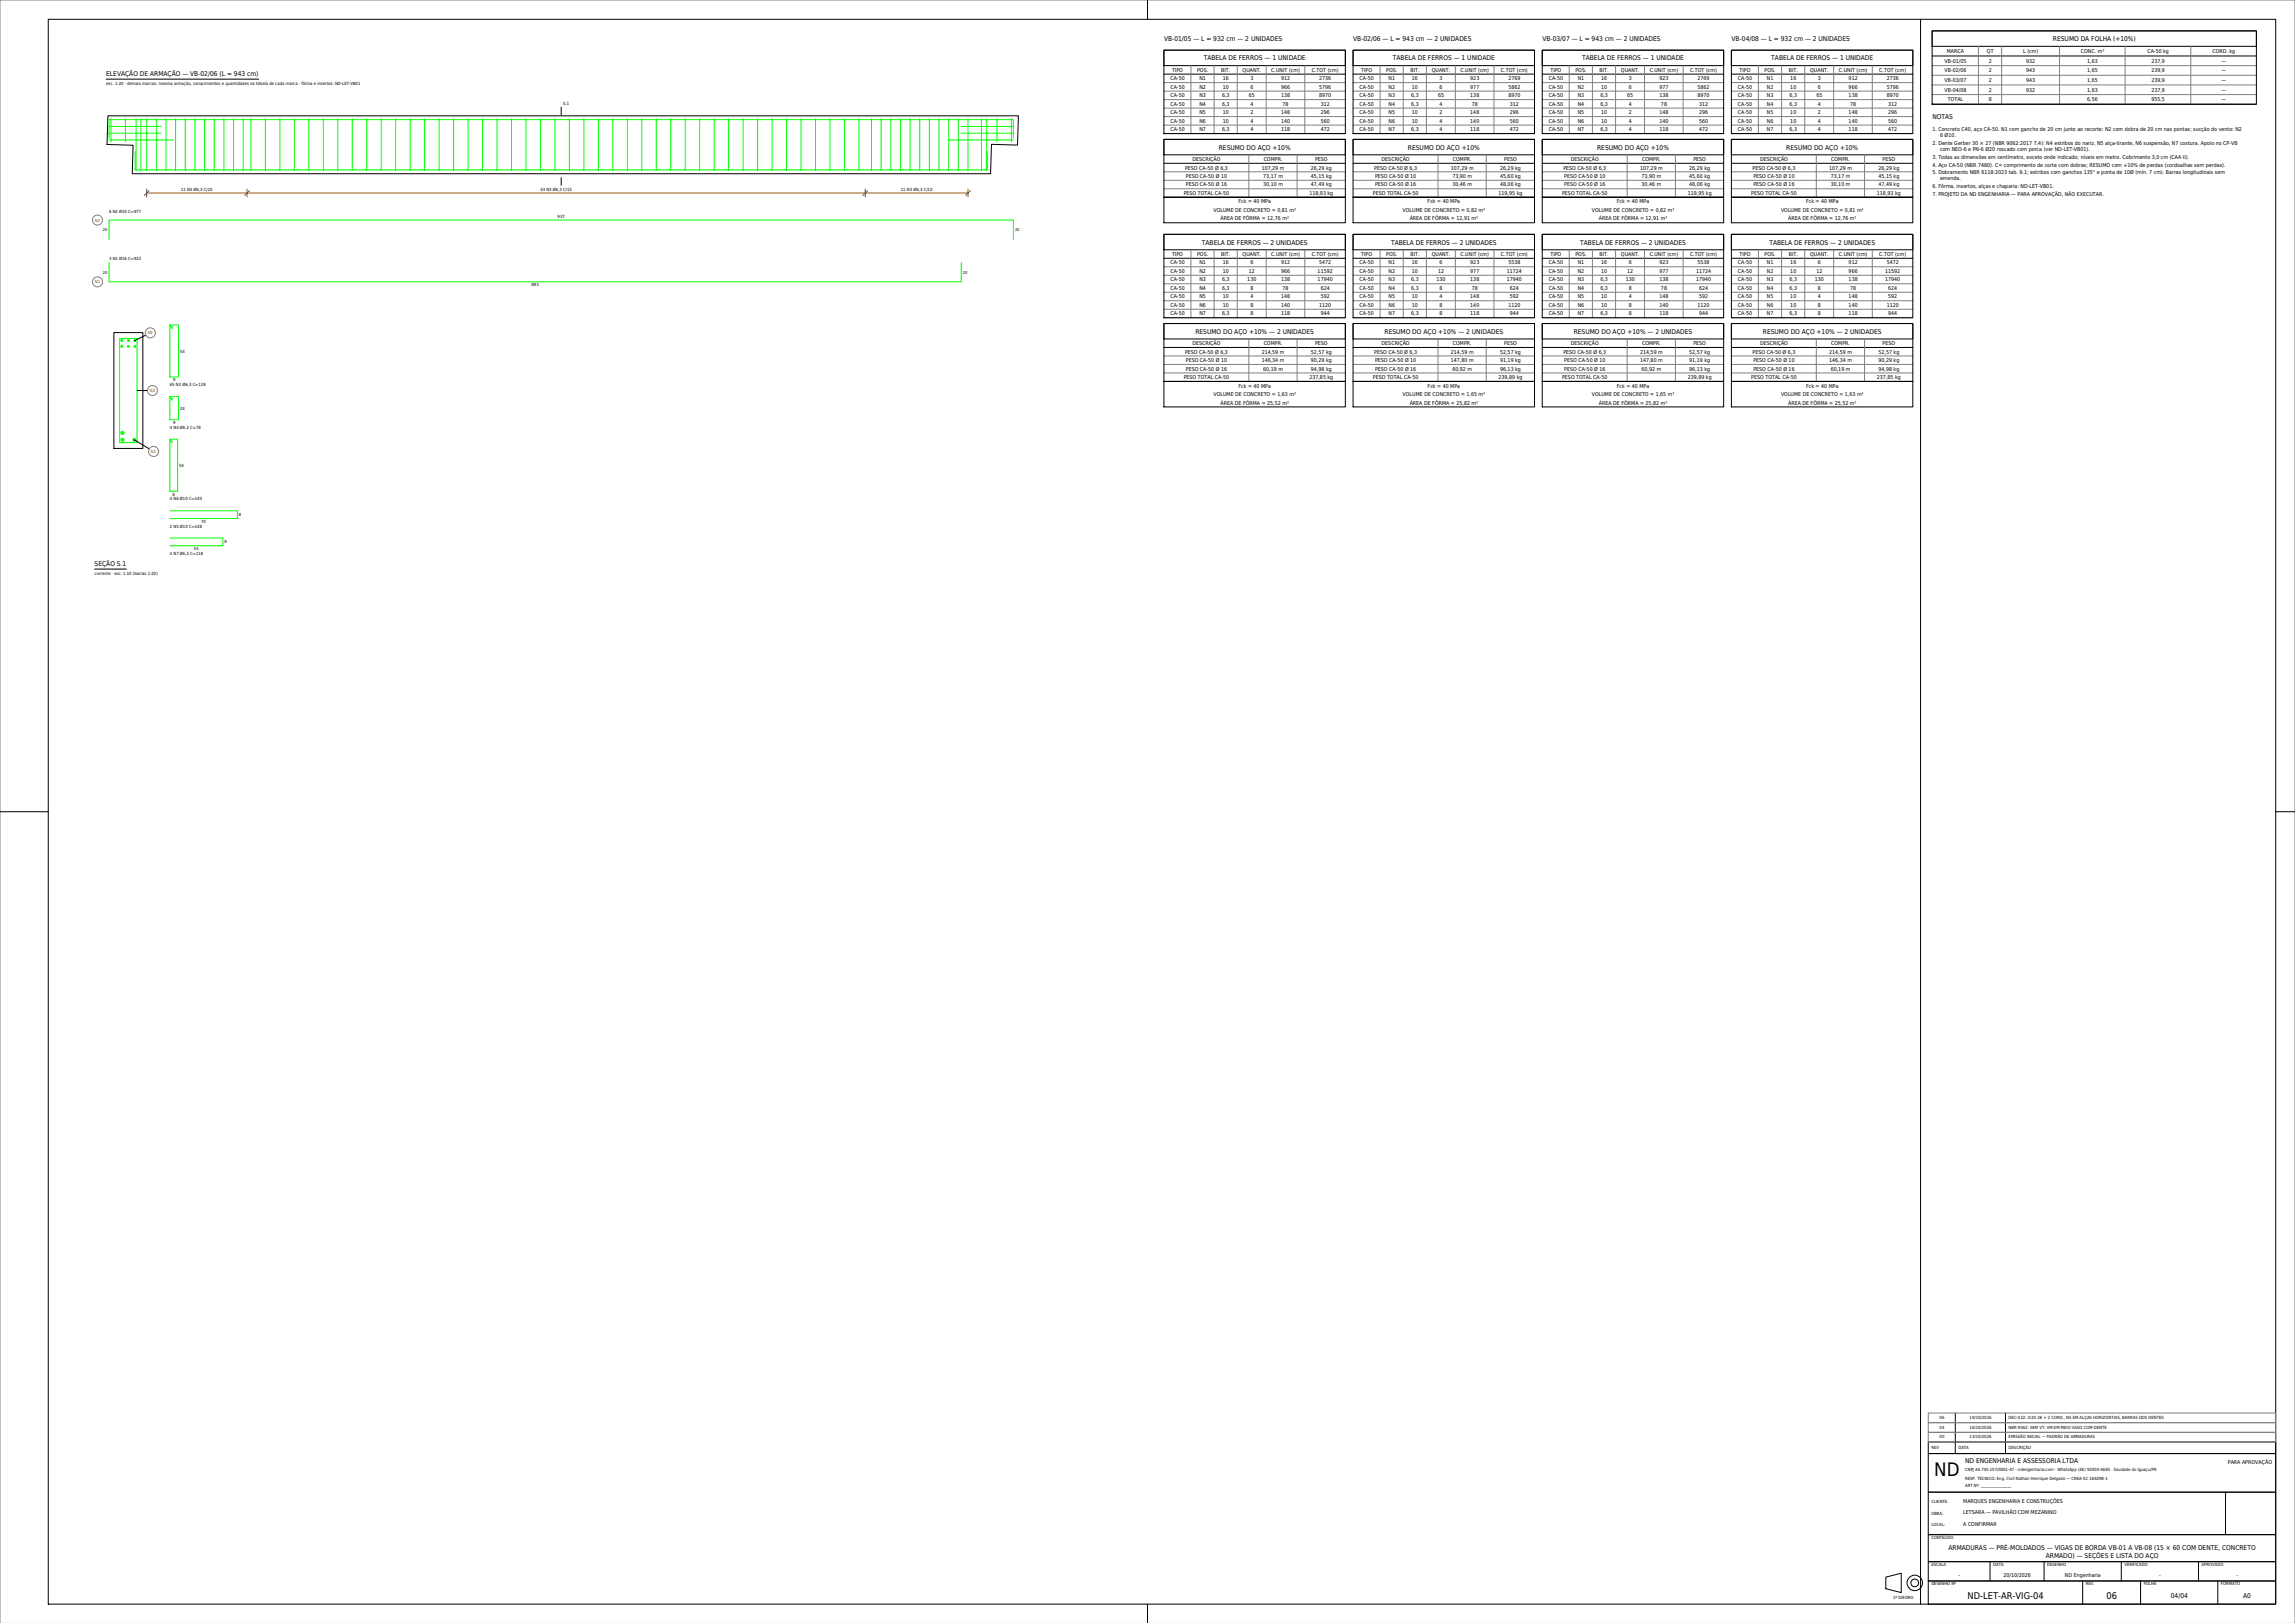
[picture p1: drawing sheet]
<svg xmlns="http://www.w3.org/2000/svg" width="1189mm" height="841mm" viewBox="0 0 1189 841" stroke-linecap="round" stroke-linejoin="round" font-family="sans-serif">
<defs><g id="words">
<text font-size="9.6" x="1002" y="765">ND</text>
<g font-size="4.8">
<text x="1019" y="828">ND-LET-AR-VIG-04</text>
<text x="1091" y="828">06</text>
</g>
<g font-size="3.4">
<text x="603" y="21">VB-01/05 — L = 932 cm — 2 UNIDADES</text>
<text x="701" y="21">VB-02/06 — L = 943 cm — 2 UNIDADES</text>
<text x="799" y="21">VB-03/07 — L = 943 cm — 2 UNIDADES</text>
<text x="897" y="21">VB-04/08 — L = 932 cm — 2 UNIDADES</text>
<text x="1063" y="21">RESUMO DA FOLHA (+10%)</text>
<text x="624" y="31">TABELA DE FERROS — 1 UNIDADE</text>
<text x="722" y="31">TABELA DE FERROS — 1 UNIDADE</text>
<text x="820" y="31">TABELA DE FERROS — 1 UNIDADE</text>
<text x="918" y="31">TABELA DE FERROS — 1 UNIDADE</text>
<text x="55" y="39">ELEVAÇÃO DE ARMAÇÃO — VB-02/06 (L = 943 cm)</text>
<text x="1001" y="62">NOTAS</text>
<text x="631" y="77">RESUMO DO AÇO +10%</text>
<text x="729" y="77">RESUMO DO AÇO +10%</text>
<text x="827" y="77">RESUMO DO AÇO +10%</text>
<text x="925" y="77">RESUMO DO AÇO +10%</text>
<text x="623" y="127">TABELA DE FERROS — 2 UNIDADES</text>
<text x="721" y="127">TABELA DE FERROS — 2 UNIDADES</text>
<text x="819" y="127">TABELA DE FERROS — 2 UNIDADES</text>
<text x="917" y="127">TABELA DE FERROS — 2 UNIDADES</text>
<text x="619" y="173">RESUMO DO AÇO +10% — 2 UNIDADES</text>
<text x="717" y="173">RESUMO DO AÇO +10% — 2 UNIDADES</text>
<text x="815" y="173">RESUMO DO AÇO +10% — 2 UNIDADES</text>
<text x="913" y="173">RESUMO DO AÇO +10% — 2 UNIDADES</text>
<text x="49" y="293">SEÇÃO S.1</text>
<text x="1018" y="758">ND ENGENHARIA E ASSESSORIA LTDA</text>
<text x="1009" y="803">ARMADURAS — PRÉ-MOLDADOS — VIGAS DE BORDA VB-01 A VB-08 (15 × 60 COM DENTE, CONCRETO</text>
<text x="1060" y="807">ARMADO) — SEÇÕES E LISTA DO AÇO</text>
<text x="1125" y="828">04/04</text>
<text x="1162" y="828">A0</text>
</g>
<g font-size="2.7">
<text x="1009" y="27">MARCA</text>
<text x="1029" y="27">QT</text>
<text x="1048" y="27">L (cm)</text>
<text x="1078" y="27">CONC. m³</text>
<text x="1112" y="27">CA-50 kg</text>
<text x="1146" y="27">CORD. kg</text>
<text x="1007" y="32">VB-01/05</text>
<text x="1030" y="32">2</text>
<text x="1050" y="32">932</text>
<text x="1081" y="32">1,63</text>
<text x="1114" y="32">237,9</text>
<text x="1151" y="32">—</text>
<text x="606" y="42">CA-50</text>
<text x="607" y="37">TIPO</text>
<text x="620" y="37">POS.</text>
<text x="621" y="42">N1</text>
<text x="633" y="37">BIT.</text>
<text x="633" y="42">16</text>
<text x="644" y="37">QUANT.</text>
<text x="648" y="42">3</text>
<text x="659" y="37">C.UNIT (cm)</text>
<text x="664" y="42">912</text>
<text x="680" y="37">C.TOT (cm)</text>
<text x="683" y="42">2736</text>
<text x="704" y="42">CA-50</text>
<text x="705" y="37">TIPO</text>
<text x="718" y="37">POS.</text>
<text x="719" y="42">N1</text>
<text x="731" y="37">BIT.</text>
<text x="731" y="42">16</text>
<text x="742" y="37">QUANT.</text>
<text x="746" y="42">3</text>
<text x="757" y="37">C.UNIT (cm)</text>
<text x="762" y="42">923</text>
<text x="778" y="37">C.TOT (cm)</text>
<text x="781" y="42">2769</text>
<text x="802" y="42">CA-50</text>
<text x="803" y="37">TIPO</text>
<text x="816" y="37">POS.</text>
<text x="817" y="42">N1</text>
<text x="829" y="37">BIT.</text>
<text x="829" y="42">16</text>
<text x="840" y="37">QUANT.</text>
<text x="844" y="42">3</text>
<text x="855" y="37">C.UNIT (cm)</text>
<text x="860" y="42">923</text>
<text x="876" y="37">C.TOT (cm)</text>
<text x="879" y="42">2769</text>
<text x="900" y="42">CA-50</text>
<text x="901" y="37">TIPO</text>
<text x="914" y="37">POS.</text>
<text x="915" y="42">N1</text>
<text x="927" y="37">BIT.</text>
<text x="927" y="42">16</text>
<text x="938" y="37">QUANT.</text>
<text x="942" y="42">3</text>
<text x="953" y="37">C.UNIT (cm)</text>
<text x="958" y="42">912</text>
<text x="974" y="37">C.TOT (cm)</text>
<text x="977" y="42">2736</text>
<text x="1007" y="38">VB-02/06</text>
<text x="1030" y="38">2</text>
<text x="1050" y="38">943</text>
<text x="1081" y="38">1,65</text>
<text x="1114" y="38">239,9</text>
<text x="1151" y="38">—</text>
<text x="606" y="46">CA-50</text>
<text x="621" y="46">N2</text>
<text x="633" y="46">10</text>
<text x="648" y="46">6</text>
<text x="664" y="46">966</text>
<text x="683" y="46">5796</text>
<text x="704" y="46">CA-50</text>
<text x="719" y="46">N2</text>
<text x="731" y="46">10</text>
<text x="746" y="46">6</text>
<text x="762" y="46">977</text>
<text x="781" y="46">5862</text>
<text x="802" y="46">CA-50</text>
<text x="817" y="46">N2</text>
<text x="829" y="46">10</text>
<text x="844" y="46">6</text>
<text x="860" y="46">977</text>
<text x="879" y="46">5862</text>
<text x="900" y="46">CA-50</text>
<text x="915" y="46">N2</text>
<text x="927" y="46">10</text>
<text x="942" y="46">6</text>
<text x="958" y="46">966</text>
<text x="977" y="46">5796</text>
<text x="1007" y="42">VB-03/07</text>
<text x="1007" y="48">VB-04/08</text>
<text x="1030" y="42">2</text>
<text x="1030" y="48">2</text>
<text x="1050" y="42">943</text>
<text x="1050" y="48">932</text>
<text x="1081" y="42">1,65</text>
<text x="1081" y="48">1,63</text>
<text x="1114" y="42">239,9</text>
<text x="1114" y="48">237,9</text>
<text x="1151" y="42">—</text>
<text x="1151" y="48">—</text>
<text x="606" y="50">CA-50</text>
<text x="621" y="50">N3</text>
<text x="633" y="50">6,3</text>
<text x="647" y="50">65</text>
<text x="664" y="50">138</text>
<text x="683" y="50">8970</text>
<text x="704" y="50">CA-50</text>
<text x="719" y="50">N3</text>
<text x="731" y="50">6,3</text>
<text x="745" y="50">65</text>
<text x="762" y="50">138</text>
<text x="781" y="50">8970</text>
<text x="802" y="50">CA-50</text>
<text x="817" y="50">N3</text>
<text x="829" y="50">6,3</text>
<text x="843" y="50">65</text>
<text x="860" y="50">138</text>
<text x="879" y="50">8970</text>
<text x="900" y="50">CA-50</text>
<text x="915" y="50">N3</text>
<text x="927" y="50">6,3</text>
<text x="941" y="50">65</text>
<text x="958" y="50">138</text>
<text x="977" y="50">8970</text>
<text x="1009" y="52">TOTAL</text>
<text x="1030" y="52">8</text>
<text x="1081" y="52">6,56</text>
<text x="1114" y="52">955,5</text>
<text x="1151" y="52">—</text>
<text x="606" y="55">CA-50</text>
<text x="606" y="59">CA-50</text>
<text x="621" y="55">N4</text>
<text x="621" y="59">N5</text>
<text x="633" y="55">6,3</text>
<text x="633" y="59">10</text>
<text x="648" y="55">4</text>
<text x="648" y="59">2</text>
<text x="664" y="59">148</text>
<text x="664" y="55">78</text>
<text x="684" y="55">312</text>
<text x="684" y="59">296</text>
<text x="704" y="55">CA-50</text>
<text x="704" y="59">CA-50</text>
<text x="719" y="55">N4</text>
<text x="719" y="59">N5</text>
<text x="731" y="55">6,3</text>
<text x="731" y="59">10</text>
<text x="746" y="55">4</text>
<text x="746" y="59">2</text>
<text x="762" y="59">148</text>
<text x="762" y="55">78</text>
<text x="782" y="55">312</text>
<text x="782" y="59">296</text>
<text x="802" y="55">CA-50</text>
<text x="802" y="59">CA-50</text>
<text x="817" y="55">N4</text>
<text x="817" y="59">N5</text>
<text x="829" y="55">6,3</text>
<text x="829" y="59">10</text>
<text x="844" y="55">4</text>
<text x="844" y="59">2</text>
<text x="860" y="59">148</text>
<text x="860" y="55">78</text>
<text x="880" y="55">312</text>
<text x="880" y="59">296</text>
<text x="900" y="55">CA-50</text>
<text x="900" y="59">CA-50</text>
<text x="915" y="55">N4</text>
<text x="915" y="59">N5</text>
<text x="927" y="55">6,3</text>
<text x="927" y="59">10</text>
<text x="942" y="55">4</text>
<text x="942" y="59">2</text>
<text x="958" y="59">148</text>
<text x="958" y="55">78</text>
<text x="978" y="55">312</text>
<text x="978" y="59">296</text>
<text x="606" y="64">CA-50</text>
<text x="621" y="64">N6</text>
<text x="633" y="64">10</text>
<text x="648" y="64">4</text>
<text x="664" y="64">140</text>
<text x="684" y="64">560</text>
<text x="704" y="64">CA-50</text>
<text x="719" y="64">N6</text>
<text x="731" y="64">10</text>
<text x="746" y="64">4</text>
<text x="762" y="64">140</text>
<text x="782" y="64">560</text>
<text x="802" y="64">CA-50</text>
<text x="817" y="64">N6</text>
<text x="829" y="64">10</text>
<text x="844" y="64">4</text>
<text x="860" y="64">140</text>
<text x="880" y="64">560</text>
<text x="900" y="64">CA-50</text>
<text x="915" y="64">N6</text>
<text x="927" y="64">10</text>
<text x="942" y="64">4</text>
<text x="958" y="64">140</text>
<text x="978" y="64">560</text>
<text x="606" y="68">CA-50</text>
<text x="621" y="68">N7</text>
<text x="633" y="68">6,3</text>
<text x="648" y="68">4</text>
<text x="664" y="68">118</text>
<text x="684" y="68">472</text>
<text x="704" y="68">CA-50</text>
<text x="719" y="68">N7</text>
<text x="731" y="68">6,3</text>
<text x="746" y="68">4</text>
<text x="762" y="68">118</text>
<text x="782" y="68">472</text>
<text x="802" y="68">CA-50</text>
<text x="817" y="68">N7</text>
<text x="829" y="68">6,3</text>
<text x="844" y="68">4</text>
<text x="860" y="68">118</text>
<text x="880" y="68">472</text>
<text x="900" y="68">CA-50</text>
<text x="915" y="68">N7</text>
<text x="927" y="68">6,3</text>
<text x="942" y="68">4</text>
<text x="958" y="68">118</text>
<text x="978" y="68">472</text>
<text x="1001" y="68">1. Concreto C40, aço CA-50. N1 com gancho de 20 cm junto ao recorte; N2 com dobra de 20 cm nas pontas; sucção do vento: N2</text>
<text x="1005" y="71">6 Ø10.</text>
<text x="1001" y="75">2. Dente Gerber 30 × 27 (NBR 9062:2017 7.4): N4 estribos do nariz, N5 alça-tirante, N6 suspensão, N7 costura. Apoio no CP-VB</text>
<text x="618" y="83">DESCRIÇÃO</text>
<text x="655" y="83">COMPR.</text>
<text x="681" y="83">PESO</text>
<text x="716" y="83">DESCRIÇÃO</text>
<text x="753" y="83">COMPR.</text>
<text x="779" y="83">PESO</text>
<text x="814" y="83">DESCRIÇÃO</text>
<text x="851" y="83">COMPR.</text>
<text x="877" y="83">PESO</text>
<text x="912" y="83">DESCRIÇÃO</text>
<text x="949" y="83">COMPR.</text>
<text x="975" y="83">PESO</text>
<text x="1001" y="82">3. Todas as dimensões em centímetro, exceto onde indicado; níveis em metro. Cobrimento 3,0 cm (CAA II).</text>
<text x="1005" y="78">com NEO-6 e PN-6 Ø20 roscado com porca (ver ND-LET-VB01).</text>
<text x="614" y="88">PESO CA-50 Ø 6,3</text>
<text x="654" y="88">107,29 m</text>
<text x="679" y="88">26,29 kg</text>
<text x="712" y="88">PESO CA-50 Ø 6,3</text>
<text x="752" y="88">107,29 m</text>
<text x="777" y="88">26,29 kg</text>
<text x="810" y="88">PESO CA-50 Ø 6,3</text>
<text x="850" y="88">107,29 m</text>
<text x="875" y="88">26,29 kg</text>
<text x="908" y="88">PESO CA-50 Ø 6,3</text>
<text x="948" y="88">107,29 m</text>
<text x="973" y="88">26,29 kg</text>
<text x="1001" y="86">4. Aço CA-50 (NBR 7480). C= comprimento de corte com dobras; RESUMO com +10% de perdas (cordoalhas sem perdas).</text>
<text x="614" y="92">PESO CA-50 Ø 10</text>
<text x="654" y="92">73,17 m</text>
<text x="679" y="92">45,15 kg</text>
<text x="712" y="92">PESO CA-50 Ø 10</text>
<text x="752" y="92">73,90 m</text>
<text x="777" y="92">45,60 kg</text>
<text x="810" y="92">PESO CA-50 Ø 10</text>
<text x="850" y="92">73,90 m</text>
<text x="875" y="92">45,60 kg</text>
<text x="908" y="92">PESO CA-50 Ø 10</text>
<text x="948" y="92">73,17 m</text>
<text x="973" y="92">45,15 kg</text>
<text x="1001" y="90">5. Dobramento NBR 6118:2023 tab. 9.1; estribos com ganchos 135° e ponta de 10Ø (mín. 7 cm). Barras longitudinais sem</text>
<text x="1005" y="93">emenda.</text>
<text x="613" y="101">PESO TOTAL CA-50</text>
<text x="614" y="97">PESO CA-50 Ø 16</text>
<text x="654" y="97">30,10 m</text>
<text x="678" y="101">118,93 kg</text>
<text x="679" y="97">47,49 kg</text>
<text x="711" y="101">PESO TOTAL CA-50</text>
<text x="712" y="97">PESO CA-50 Ø 16</text>
<text x="752" y="97">30,46 m</text>
<text x="776" y="101">119,95 kg</text>
<text x="777" y="97">48,06 kg</text>
<text x="809" y="101">PESO TOTAL CA-50</text>
<text x="810" y="97">PESO CA-50 Ø 16</text>
<text x="850" y="97">30,46 m</text>
<text x="874" y="101">119,95 kg</text>
<text x="875" y="97">48,06 kg</text>
<text x="907" y="101">PESO TOTAL CA-50</text>
<text x="908" y="97">PESO CA-50 Ø 16</text>
<text x="948" y="97">30,10 m</text>
<text x="972" y="101">118,93 kg</text>
<text x="973" y="97">47,49 kg</text>
<text x="1001" y="97">6. Fôrma, insertos, alças e chaparia: ND-LET-VB01.</text>
<text x="1001" y="101">7. PROJETO DA ND ENGENHARIA — PARA APROVAÇÃO, NÃO EXECUTAR.</text>
<text x="642" y="105">Fck = 40 MPa</text>
<text x="740" y="105">Fck = 40 MPa</text>
<text x="838" y="105">Fck = 40 MPa</text>
<text x="936" y="105">Fck = 40 MPa</text>
<text x="629" y="110">VOLUME DE CONCRETO = 0,81 m³</text>
<text x="727" y="110">VOLUME DE CONCRETO = 0,82 m³</text>
<text x="825" y="110">VOLUME DE CONCRETO = 0,82 m³</text>
<text x="923" y="110">VOLUME DE CONCRETO = 0,81 m³</text>
<text x="632" y="114">ÁREA DE FÔRMA = 12,76 m²</text>
<text x="730" y="114">ÁREA DE FÔRMA = 12,91 m²</text>
<text x="828" y="114">ÁREA DE FÔRMA = 12,91 m²</text>
<text x="926" y="114">ÁREA DE FÔRMA = 12,76 m²</text>
<text x="606" y="137">CA-50</text>
<text x="607" y="133">TIPO</text>
<text x="620" y="133">POS.</text>
<text x="621" y="137">N1</text>
<text x="633" y="133">BIT.</text>
<text x="633" y="137">16</text>
<text x="644" y="133">QUANT.</text>
<text x="648" y="137">6</text>
<text x="659" y="133">C.UNIT (cm)</text>
<text x="664" y="137">912</text>
<text x="680" y="133">C.TOT (cm)</text>
<text x="683" y="137">5472</text>
<text x="704" y="137">CA-50</text>
<text x="705" y="133">TIPO</text>
<text x="718" y="133">POS.</text>
<text x="719" y="137">N1</text>
<text x="731" y="133">BIT.</text>
<text x="731" y="137">16</text>
<text x="742" y="133">QUANT.</text>
<text x="746" y="137">6</text>
<text x="757" y="133">C.UNIT (cm)</text>
<text x="762" y="137">923</text>
<text x="778" y="133">C.TOT (cm)</text>
<text x="781" y="137">5538</text>
<text x="802" y="137">CA-50</text>
<text x="803" y="133">TIPO</text>
<text x="816" y="133">POS.</text>
<text x="817" y="137">N1</text>
<text x="829" y="133">BIT.</text>
<text x="829" y="137">16</text>
<text x="840" y="133">QUANT.</text>
<text x="844" y="137">6</text>
<text x="855" y="133">C.UNIT (cm)</text>
<text x="860" y="137">923</text>
<text x="876" y="133">C.TOT (cm)</text>
<text x="879" y="137">5538</text>
<text x="900" y="137">CA-50</text>
<text x="901" y="133">TIPO</text>
<text x="914" y="133">POS.</text>
<text x="915" y="137">N1</text>
<text x="927" y="133">BIT.</text>
<text x="927" y="137">16</text>
<text x="938" y="133">QUANT.</text>
<text x="942" y="137">6</text>
<text x="953" y="133">C.UNIT (cm)</text>
<text x="958" y="137">912</text>
<text x="974" y="133">C.TOT (cm)</text>
<text x="977" y="137">5472</text>
<text x="606" y="141">CA-50</text>
<text x="621" y="141">N2</text>
<text x="633" y="141">10</text>
<text x="647" y="141">12</text>
<text x="664" y="141">966</text>
<text x="683" y="141">11592</text>
<text x="704" y="141">CA-50</text>
<text x="719" y="141">N2</text>
<text x="731" y="141">10</text>
<text x="745" y="141">12</text>
<text x="762" y="141">977</text>
<text x="781" y="141">11724</text>
<text x="802" y="141">CA-50</text>
<text x="817" y="141">N2</text>
<text x="829" y="141">10</text>
<text x="843" y="141">12</text>
<text x="860" y="141">977</text>
<text x="879" y="141">11724</text>
<text x="900" y="141">CA-50</text>
<text x="915" y="141">N2</text>
<text x="927" y="141">10</text>
<text x="941" y="141">12</text>
<text x="958" y="141">966</text>
<text x="977" y="141">11592</text>
<text x="606" y="146">CA-50</text>
<text x="621" y="146">N3</text>
<text x="633" y="146">6,3</text>
<text x="646" y="146">130</text>
<text x="664" y="146">138</text>
<text x="683" y="146">17940</text>
<text x="704" y="146">CA-50</text>
<text x="719" y="146">N3</text>
<text x="731" y="146">6,3</text>
<text x="744" y="146">130</text>
<text x="762" y="146">138</text>
<text x="781" y="146">17940</text>
<text x="802" y="146">CA-50</text>
<text x="817" y="146">N3</text>
<text x="829" y="146">6,3</text>
<text x="842" y="146">130</text>
<text x="860" y="146">138</text>
<text x="879" y="146">17940</text>
<text x="900" y="146">CA-50</text>
<text x="915" y="146">N3</text>
<text x="927" y="146">6,3</text>
<text x="940" y="146">130</text>
<text x="958" y="146">138</text>
<text x="977" y="146">17940</text>
<text x="606" y="150">CA-50</text>
<text x="606" y="155">CA-50</text>
<text x="621" y="150">N4</text>
<text x="621" y="155">N5</text>
<text x="633" y="150">6,3</text>
<text x="633" y="155">10</text>
<text x="648" y="150">8</text>
<text x="648" y="155">4</text>
<text x="664" y="155">148</text>
<text x="664" y="150">78</text>
<text x="684" y="150">624</text>
<text x="684" y="155">592</text>
<text x="704" y="150">CA-50</text>
<text x="704" y="155">CA-50</text>
<text x="719" y="150">N4</text>
<text x="719" y="155">N5</text>
<text x="731" y="150">6,3</text>
<text x="731" y="155">10</text>
<text x="746" y="150">8</text>
<text x="746" y="155">4</text>
<text x="762" y="155">148</text>
<text x="762" y="150">78</text>
<text x="782" y="150">624</text>
<text x="782" y="155">592</text>
<text x="802" y="150">CA-50</text>
<text x="802" y="155">CA-50</text>
<text x="817" y="150">N4</text>
<text x="817" y="155">N5</text>
<text x="829" y="150">6,3</text>
<text x="829" y="155">10</text>
<text x="844" y="150">8</text>
<text x="844" y="155">4</text>
<text x="860" y="155">148</text>
<text x="860" y="150">78</text>
<text x="880" y="150">624</text>
<text x="880" y="155">592</text>
<text x="900" y="150">CA-50</text>
<text x="900" y="155">CA-50</text>
<text x="915" y="150">N4</text>
<text x="915" y="155">N5</text>
<text x="927" y="150">6,3</text>
<text x="927" y="155">10</text>
<text x="942" y="150">8</text>
<text x="942" y="155">4</text>
<text x="958" y="155">148</text>
<text x="958" y="150">78</text>
<text x="978" y="150">624</text>
<text x="978" y="155">592</text>
<text x="606" y="159">CA-50</text>
<text x="621" y="159">N6</text>
<text x="633" y="159">10</text>
<text x="648" y="159">8</text>
<text x="664" y="159">140</text>
<text x="683" y="159">1120</text>
<text x="704" y="159">CA-50</text>
<text x="719" y="159">N6</text>
<text x="731" y="159">10</text>
<text x="746" y="159">8</text>
<text x="762" y="159">140</text>
<text x="781" y="159">1120</text>
<text x="802" y="159">CA-50</text>
<text x="817" y="159">N6</text>
<text x="829" y="159">10</text>
<text x="844" y="159">8</text>
<text x="860" y="159">140</text>
<text x="879" y="159">1120</text>
<text x="900" y="159">CA-50</text>
<text x="915" y="159">N6</text>
<text x="927" y="159">10</text>
<text x="942" y="159">8</text>
<text x="958" y="159">140</text>
<text x="977" y="159">1120</text>
<text x="606" y="163">CA-50</text>
<text x="621" y="163">N7</text>
<text x="633" y="163">6,3</text>
<text x="648" y="163">8</text>
<text x="664" y="163">118</text>
<text x="684" y="163">944</text>
<text x="704" y="163">CA-50</text>
<text x="719" y="163">N7</text>
<text x="731" y="163">6,3</text>
<text x="746" y="163">8</text>
<text x="762" y="163">118</text>
<text x="782" y="163">944</text>
<text x="802" y="163">CA-50</text>
<text x="817" y="163">N7</text>
<text x="829" y="163">6,3</text>
<text x="844" y="163">8</text>
<text x="860" y="163">118</text>
<text x="880" y="163">944</text>
<text x="900" y="163">CA-50</text>
<text x="915" y="163">N7</text>
<text x="927" y="163">6,3</text>
<text x="942" y="163">8</text>
<text x="958" y="163">118</text>
<text x="978" y="163">944</text>
<text x="618" y="179">DESCRIÇÃO</text>
<text x="655" y="179">COMPR.</text>
<text x="681" y="179">PESO</text>
<text x="716" y="179">DESCRIÇÃO</text>
<text x="753" y="179">COMPR.</text>
<text x="779" y="179">PESO</text>
<text x="814" y="179">DESCRIÇÃO</text>
<text x="851" y="179">COMPR.</text>
<text x="877" y="179">PESO</text>
<text x="912" y="179">DESCRIÇÃO</text>
<text x="949" y="179">COMPR.</text>
<text x="975" y="179">PESO</text>
<text x="614" y="183">PESO CA-50 Ø 6,3</text>
<text x="654" y="183">214,59 m</text>
<text x="679" y="183">52,57 kg</text>
<text x="712" y="183">PESO CA-50 Ø 6,3</text>
<text x="752" y="183">214,59 m</text>
<text x="777" y="183">52,57 kg</text>
<text x="810" y="183">PESO CA-50 Ø 6,3</text>
<text x="850" y="183">214,59 m</text>
<text x="875" y="183">52,57 kg</text>
<text x="908" y="183">PESO CA-50 Ø 6,3</text>
<text x="948" y="183">214,59 m</text>
<text x="973" y="183">52,57 kg</text>
<text x="614" y="188">PESO CA-50 Ø 10</text>
<text x="614" y="192">PESO CA-50 Ø 16</text>
<text x="654" y="188">146,34 m</text>
<text x="654" y="192">60,19 m</text>
<text x="679" y="188">90,29 kg</text>
<text x="679" y="192">94,98 kg</text>
<text x="712" y="188">PESO CA-50 Ø 10</text>
<text x="712" y="192">PESO CA-50 Ø 16</text>
<text x="752" y="188">147,80 m</text>
<text x="752" y="192">60,92 m</text>
<text x="777" y="188">91,19 kg</text>
<text x="777" y="192">96,13 kg</text>
<text x="810" y="188">PESO CA-50 Ø 10</text>
<text x="810" y="192">PESO CA-50 Ø 16</text>
<text x="850" y="188">147,80 m</text>
<text x="850" y="192">60,92 m</text>
<text x="875" y="188">91,19 kg</text>
<text x="875" y="192">96,13 kg</text>
<text x="908" y="188">PESO CA-50 Ø 10</text>
<text x="908" y="192">PESO CA-50 Ø 16</text>
<text x="948" y="188">146,34 m</text>
<text x="948" y="192">60,19 m</text>
<text x="973" y="188">90,29 kg</text>
<text x="973" y="192">94,98 kg</text>
<text x="613" y="196">PESO TOTAL CA-50</text>
<text x="678" y="196">237,85 kg</text>
<text x="711" y="196">PESO TOTAL CA-50</text>
<text x="776" y="196">239,89 kg</text>
<text x="809" y="196">PESO TOTAL CA-50</text>
<text x="874" y="196">239,89 kg</text>
<text x="907" y="196">PESO TOTAL CA-50</text>
<text x="972" y="196">237,85 kg</text>
<text x="642" y="201">Fck = 40 MPa</text>
<text x="740" y="201">Fck = 40 MPa</text>
<text x="838" y="201">Fck = 40 MPa</text>
<text x="936" y="201">Fck = 40 MPa</text>
<text x="629" y="205">VOLUME DE CONCRETO = 1,63 m³</text>
<text x="632" y="210">ÁREA DE FÔRMA = 25,52 m²</text>
<text x="727" y="205">VOLUME DE CONCRETO = 1,65 m³</text>
<text x="730" y="210">ÁREA DE FÔRMA = 25,82 m²</text>
<text x="825" y="205">VOLUME DE CONCRETO = 1,65 m³</text>
<text x="828" y="210">ÁREA DE FÔRMA = 25,82 m²</text>
<text x="923" y="205">VOLUME DE CONCRETO = 1,63 m³</text>
<text x="926" y="210">ÁREA DE FÔRMA = 25,52 m²</text>
<text x="1154" y="758">PARA APROVAÇÃO</text>
<text x="1017" y="778">MARQUES ENGENHARIA E CONSTRUÇÕES</text>
<text x="1017" y="784">LETSARA — PAVILHÃO COM MEZANINO</text>
<text x="1017" y="790">A CONFIRMAR</text>
<text x="1015" y="817">-</text>
<text x="1038" y="817">20/10/2026</text>
<text x="1070" y="817">ND Engenharia</text>
<text x="1119" y="817">-</text>
<text x="1159" y="817">-</text>
</g>
<g font-size="2.2">
<text x="55" y="44">esc. 1:20 · demais marcas: mesma armação, comprimentos e quantidades na tabela de cada marca · fôrma e insertos: ND-LET-VB01</text>
<text x="292" y="54">S.1</text>
<text x="94" y="99">11 N3 Ø6,3 C/10</text>
<text x="280" y="99">43 N3 Ø6,3 C/15</text>
<text x="467" y="99">11 N3 Ø6,3 C/10</text>
<text x="57" y="110">6 N2 Ø10 C=977</text>
<text x="289" y="113">937</text>
<text x="57" y="135">3 N1 Ø16 C=923</text>
<text x="275" y="148">883</text>
<text x="93" y="183">54</text>
<text x="90" y="198">9</text>
<text x="88" y="200">65 N3 Ø6,3 C=138</text>
<text x="93" y="212">24</text>
<text x="90" y="220">9</text>
<text x="88" y="222">4 N4 Ø6,3 C=78</text>
<text x="93" y="242">54</text>
<text x="89" y="257">8</text>
<text x="88" y="259">4 N6 Ø10 C=140</text>
<text x="124" y="267">8</text>
<text x="88" y="273">2 N5 Ø10 C=148</text>
<text x="104" y="271">70</text>
<text x="116" y="282">8</text>
<text x="88" y="287">4 N7 Ø6,3 C=118</text>
<text x="100" y="285">55</text>
<text x="49" y="298">corrente · esc. 1:10 (barras 1:20)</text>
<text x="1005" y="735">06</text>
<text x="1020" y="735">19/10/2026</text>
<text x="1040" y="735">DEC-032: I130 28 + 2 CORD., N5 EM ALÇAS HORIZONTAIS, BARRAS DOS DENTES</text>
<text x="1005" y="740">04</text>
<text x="1020" y="740">16/10/2026</text>
<text x="1040" y="740">NBR 9062: SEM VT; VM EM MEIO VASO COM DENTE</text>
<text x="1005" y="745">00</text>
<text x="1020" y="745">13/10/2026</text>
<text x="1040" y="745">EMISSÃO INICIAL — PADRÃO DE ARMADURAS</text>
<text x="1000" y="751">REV</text>
<text x="1015" y="751">DATA</text>
<text x="1040" y="751">DESCRIÇÃO</text>
<text x="1018" y="762">CNPJ 46.745.157/0001-47 · ndengenharia.com · WhatsApp (46) 92000-4685 · Saudade do Iguaçu/PR</text>
<text x="1018" y="767">RESP. TÉCNICO: Eng. Civil Nathan Henrique Delgado — CREA-SC 168298-1</text>
<text x="1018" y="770">ART Nº: ________________</text>
<text x="1000" y="778">CLIENTE:</text>
<text x="1000" y="784">OBRA:</text>
<text x="1000" y="790">LOCAL:</text>
<text x="1000" y="797">CONTEÚDO</text>
<text x="1000" y="811">ESCALA</text>
<text x="1033" y="811">DATA</text>
<text x="1061" y="811">DESENHO</text>
<text x="1101" y="811">VERIFICADO</text>
<text x="1140" y="811">APROVADO</text>
<text x="1000" y="821">DESENHO Nº</text>
<text x="1081" y="821">REV.</text>
<text x="1111" y="821">FOLHA</text>
<text x="1150" y="821">FORMATO</text>
<text x="981" y="828">1º DIEDRO</text>
</g>
<g font-size="2.2" fill="#f00">
<text x="49" y="115">N2</text>
<text x="49" y="147">N1</text>
<text x="77" y="173">N2</text>
<text x="78" y="203">N3</text>
<text x="78" y="235">N1</text>
</g>
<g font-size="2.1">
<text x="53" y="120">20</text>
<text x="526" y="120">20</text>
<text x="53" y="142">20</text>
<text x="499" y="142">20</text>
</g>
</g></defs>
<!-- layer: titulo -->
<path d="M55 41h79" fill="none" stroke="#000" stroke-width=".52"/>
<!-- layer: vista -->
<path d="M56 60h472l-1 15h-13l-1 15h-445l1-15h-14z" fill="none" stroke="#000" stroke-width=".52"/>
<!-- layer: arm_transv -->
<g fill="none" stroke="#0f0" stroke-width=".52">
<path d="M56 69h27M56 65h27M57 61v12M65 61v12M76 61v27M81 61v27M86 61v27M91 61v27M96 61v27M101 61v27M106 61v27M111 61v27"/>
<path d="M116 61v27M121 61v27M126 61v27M130 61v27M137 61v27M145 61v27M152 61v27M160 61v27M167 61v27M175 61v27M182 61v27M190 61v27"/>
<path d="M197 61v27M205 61v27M212 61v27M220 61v27M227 61v27M235 61v27M242 61v27M250 61v27M257 61v27M265 61v27M272 61v27M280 61v27"/>
<path d="M287 61v27M295 61v27M302 61v27M310 61v27M317 61v27M325 61v27M332 61v27M340 61v27M347 61v27M355 61v27M362 61v27M370 61v27"/>
<path d="M377 61v27M385 61v27M392 61v27M400 61v27M407 61v27M415 61v27M422 61v27M430 61v27M437 61v27M445 61v27M451 61v27M456 61v27"/>
<path d="M461 61v27M466 61v27M471 61v27M476 61v27M481 61v27M486 61v27M491 61v27M496 61v27M498 69h27M498 65h27M501 61v27M516 61v12"/>
<path d="M524 61v12M62 175h9v54h-9z"/>
</g>
<!-- layer: armadura -->
<path d="M56 71v-9h469v9M56 72h34M70 78v10h441v-10M70 61v27M73 61v27M491 72h34M508 61v27M511 61v27M56 124v-10h469v10M56 136v10h442v-10" fill="none" stroke="#0f0" stroke-width=".52"/>
<!-- layer: indicacao -->
<path d="M291 55v4M291 92v4" fill="none" stroke="#000" stroke-width=".52"/>
<!-- layer: cota -->
<path d="M76 100h425M76 98v4M77 99l-2 2M128 98v4M129 99l-2 2M448 98v4M449 99l-2 2M501 98v4M503 99l-3 2" fill="none" stroke="#954a00" stroke-width=".52"/>
<!-- layer: bolha -->
<g fill="none" stroke="#808080" stroke-width=".52">
<circle cx="50" cy="114" r="2.6"/>
<circle cx="50" cy="146" r="2.6"/>
</g>
<!-- layer: cortado -->
<path d="M59 172h15v60h-15z" fill="none" stroke="#000" stroke-width=".52"/>
<!-- layer: arm_secao -->
<circle cx="63" cy="228" r=".8" fill="none" stroke="#0f0" stroke-width=".52"/>
<circle cx="63" cy="228" r=".8" fill="#0f0"/>
<circle cx="70" cy="228" r=".8" fill="none" stroke="#0f0" stroke-width=".52"/>
<circle cx="70" cy="228" r=".8" fill="#0f0"/>
<circle cx="63" cy="224" r=".8" fill="none" stroke="#0f0" stroke-width=".52"/>
<circle cx="63" cy="224" r=".8" fill="#0f0"/>
<circle cx="63" cy="176" r=".5" fill="none" stroke="#0f0" stroke-width=".52"/>
<circle cx="63" cy="176" r=".5" fill="#0f0"/>
<circle cx="63" cy="179" r=".5" fill="none" stroke="#0f0" stroke-width=".52"/>
<circle cx="63" cy="179" r=".5" fill="#0f0"/>
<circle cx="66" cy="176" r=".5" fill="none" stroke="#0f0" stroke-width=".52"/>
<circle cx="66" cy="176" r=".5" fill="#0f0"/>
<circle cx="66" cy="179" r=".5" fill="none" stroke="#0f0" stroke-width=".52"/>
<circle cx="66" cy="179" r=".5" fill="#0f0"/>
<circle cx="70" cy="176" r=".5" fill="none" stroke="#0f0" stroke-width=".52"/>
<circle cx="70" cy="176" r=".5" fill="#0f0"/>
<circle cx="70" cy="179" r=".5" fill="none" stroke="#0f0" stroke-width=".52"/>
<circle cx="70" cy="179" r=".5" fill="#0f0"/>
<!-- layer: chamada -->
<path d="M76 174l-6 2M71 202h5M70 228l7 5" fill="none" stroke="#000" stroke-width=".52"/>
<!-- layer: bolha -->
<g fill="none" stroke="#808080" stroke-width=".52">
<circle cx="78" cy="172" r="2.6"/>
<circle cx="79" cy="202" r="2.6"/>
<circle cx="80" cy="234" r="2.6"/>
</g>
<!-- layer: arm_transv -->
<path d="M88 168h4v27h-4zM88 168l1 2M88 169l1 1M88 205h4v12h-4zM88 205l1 2M88 206l1 1M88 227h4v27h-4zM88 227l1 2M88 228l1 1" fill="none" stroke="#0f0" stroke-width=".52"/>
<!-- layer: armadura -->
<path d="M88 265h35v4h-35M88 279h27v4h-27" fill="none" stroke="#0f0" stroke-width=".52"/>
<!-- layer: titulo -->
<path d="M49 295h16" fill="none" stroke="#000" stroke-width=".52"/>
<!-- layer: tabela -->
<g fill="none" stroke="#000" stroke-width=".52">
<path d="M1001 16h168v8h-168zM1001 16h168v38h-168zM603 26h94v8h-94zM603 26h94v43h-94zM603 38h94M701 26h94v8h-94zM701 26h94v43h-94zM701 38h94M799 26h94v8h-94zM799 26h94v43h-94zM799 38h94M897 26h94v8h-94z"/>
<path d="M897 26h94v43h-94zM897 38h94M1001 29h168M1001 54h168M603 72h94v8h-94zM603 72h94v30h-94zM701 72h94v8h-94zM701 72h94v30h-94zM799 72h94v8h-94zM799 72h94v30h-94zM897 72h94v8h-94zM897 72h94v30h-94z"/>
<path d="M603 85h94M701 85h94M799 85h94M897 85h94M603 102h94v13h-94zM603 102h94M701 102h94v13h-94zM701 102h94M799 102h94v13h-94zM799 102h94M897 102h94v13h-94zM897 102h94"/>
<path d="M603 121h94v8h-94zM603 121h94v44h-94zM603 134h94M701 121h94v8h-94zM701 121h94v44h-94zM701 134h94M799 121h94v8h-94zM799 121h94v44h-94zM799 134h94M897 121h94v8h-94zM897 121h94v44h-94zM897 134h94"/>
<path d="M603 168h94v8h-94zM603 168h94v30h-94zM603 180h94M701 168h94v8h-94zM701 168h94v30h-94zM701 180h94M799 168h94v8h-94zM799 168h94v30h-94zM799 180h94M897 168h94v8h-94zM897 168h94v30h-94zM897 180h94"/>
<path d="M603 198h94v13h-94zM603 198h94M701 198h94v13h-94zM701 198h94M799 198h94v13h-94zM799 198h94M897 198h94v13h-94zM897 198h94"/>
</g>
<!-- layer: tabela_fina -->
<g fill="none" stroke="#808080" stroke-width=".52">
<path d="M617 34v35M629 34v35M641 34v35M656 34v35M676 34v35M715 34v35M727 34v35M739 34v35M754 34v35M774 34v35M813 34v35M825 34v35"/>
<path d="M837 34v35M852 34v35M872 34v35M911 34v35M923 34v35M935 34v35M950 34v35M970 34v35M1001 34h168M1001 39h168M1025 24v30M1037 24v30"/>
<path d="M1067 24v30M1101 24v30M1135 24v30M603 43h94M603 47h94M603 52h94M603 56h94M701 43h94M701 47h94M701 52h94M701 56h94M799 43h94"/>
<path d="M799 47h94M799 52h94M799 56h94M897 43h94M897 47h94M897 52h94M897 56h94M1001 44h168M1001 49h168M603 60h94M603 65h94M603 69h94"/>
<path d="M701 60h94M701 65h94M701 69h94M799 60h94M799 65h94M799 69h94M897 60h94M897 65h94M897 69h94M603 89h94M603 93h94M603 98h94"/>
<path d="M647 80v22M672 80v22M701 89h94M701 93h94M701 98h94M745 80v22M770 80v22M799 89h94M799 93h94M799 98h94M843 80v22M868 80v22"/>
<path d="M897 89h94M897 93h94M897 98h94M941 80v22M966 80v22M603 138h94M617 129v36M629 129v36M641 129v36M656 129v36M676 129v36M701 138h94"/>
<path d="M715 129v36M727 129v36M739 129v36M754 129v36M774 129v36M799 138h94M813 129v36M825 129v36M837 129v36M852 129v36M872 129v36M897 138h94"/>
<path d="M911 129v36M923 129v36M935 129v36M950 129v36M970 129v36M603 143h94M603 147h94M603 151h94M603 156h94M701 143h94M701 147h94M701 151h94"/>
<path d="M701 156h94M799 143h94M799 147h94M799 151h94M799 156h94M897 143h94M897 147h94M897 151h94M897 156h94M603 160h94M603 165h94M647 176v22"/>
<path d="M672 176v22M701 160h94M701 165h94M745 176v22M770 176v22M799 160h94M799 165h94M843 176v22M868 176v22M897 160h94M897 165h94M941 176v22"/>
<path d="M966 176v22M603 184h94M603 189h94M603 193h94M701 184h94M701 189h94M701 193h94M799 184h94M799 189h94M799 193h94M897 184h94M897 189h94"/>
<path d="M897 193h94"/>
</g>
<!-- layer: carimbo -->
<g fill="none" stroke="#000" stroke-width=".52">
<path d="M995 10v821M1013 732v21M1039 732v21M999 753h180v20h-180zM999 747h180v6h-180zM999 773h180v22h-180zM1153 773v22M999 795h180v14h-180zM977 817l8-2v10l-8-2zM999 819h180v12h-180zM999 809h180v10h-180zM1031 809v10"/>
<path d="M1059 809v10M1079 819v12M1099 809v10M1109 819v12M1139 809v10M1149 819v12"/>
<circle cx="992" cy="820" r="4"/>
<circle cx="992" cy="820" r="2"/>
</g>
<!-- layer: carimbo_fino -->
<path d="M999 737h180v5h-180zM999 732h180v5h-180zM999 742h180v5h-180zM0 841v-841h1189v841" fill="none" stroke="#808080" stroke-width=".52"/>
<!-- layer: moldura -->
<path d="M25 10h1154v821h-1154zM594 0v10M0 420h25M1179 420h10M594 831v10" fill="none" stroke="#000" stroke-width=".52"/>
<use href="#words"/>
</svg>
